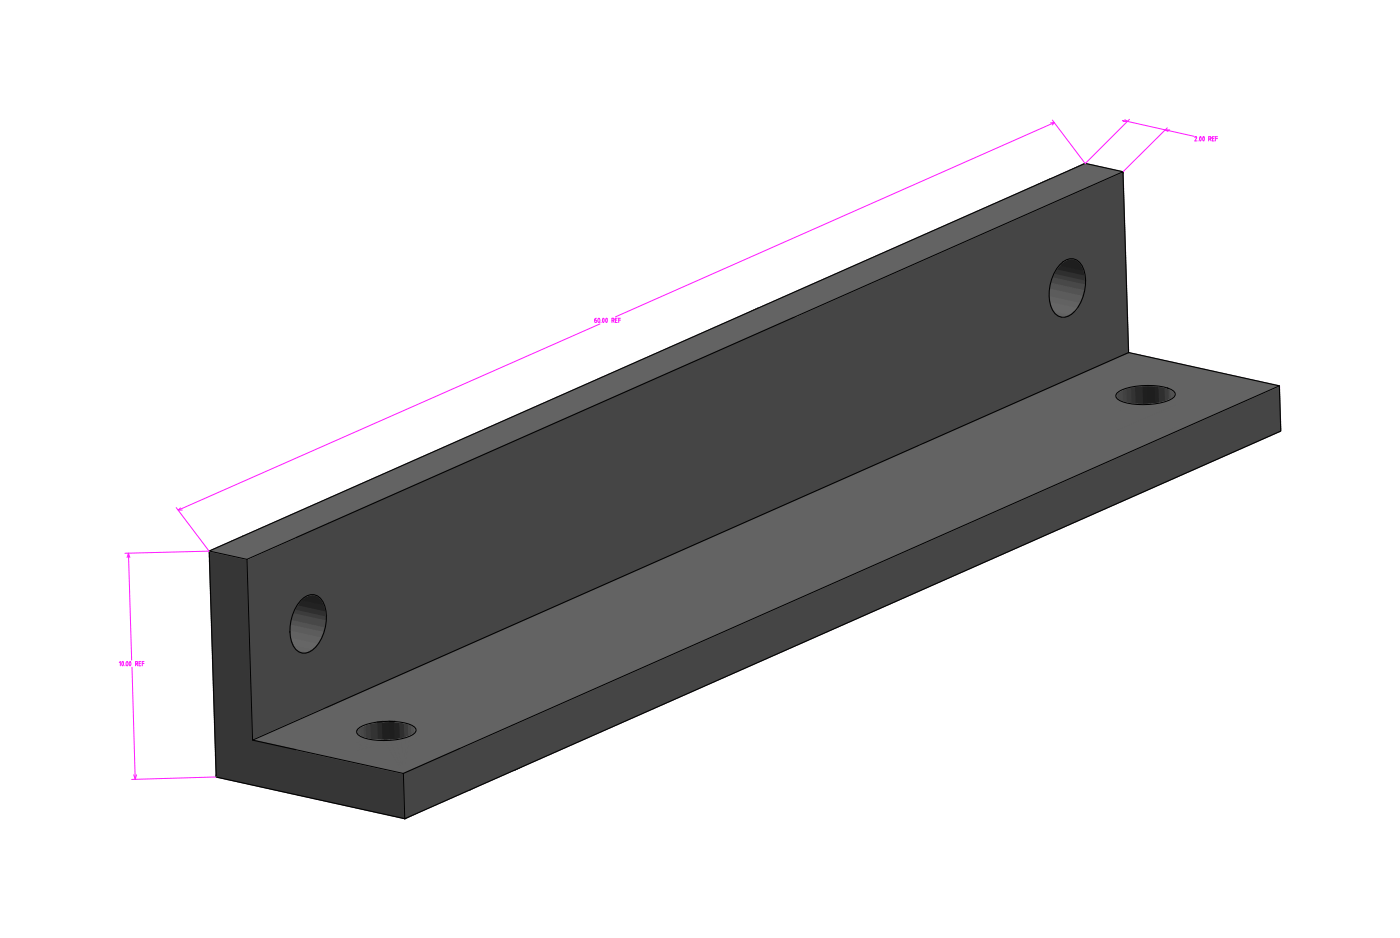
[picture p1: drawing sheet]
<svg xmlns="http://www.w3.org/2000/svg" width="59mm" height="39mm" viewBox="0 0 59 39" stroke-linecap="round" stroke-linejoin="round" font-family="sans-serif">
<g fill="#484848" stroke="#484848" stroke-width=".06">
<path d="M49 16.3h.1l.1 1.9z"/>
<path d="M49 16.3l.2 1.9h-.2z"/>
<path d="M46.9 16.4l.2 1.8-.1 .1z"/>
<path d="M46.9 16.4l.1-.1 .1 1.9z"/>
<path d="M12.1 25.9l1.6 .1-.1 .3z"/>
<path d="M12.1 25.7l1.6 .3-1.6-.1z"/>
<path d="M15.1 30.4h.1v.5z"/>
<path d="M17.1 30.3l.2 .1v1.9z"/>
<path d="M17.1 30.3l.2 2-.1-.1z"/>
<path d="M15.1 30.5l.2 1.8-.2 .1z"/>
<path d="M15.1 30.4l.1 .5 .1 1.4z"/>
<path d="M15.1 30.5l.2 1.8z"/>
<path d="M43.9 11.6l1.6 .3-1.6-.1z"/>
<path d="M43.9 11.8l1.6 .1v.3z"/>
</g>
<g fill="#333" stroke="#333" stroke-width=".06">
<path d="M47.4 16.2h.2l.1 1.9z"/>
<path d="M47.4 16.2l.3 1.9h-.3z"/>
<path d="M15.6 30.3l.2 1.8-.2 .1z"/>
<path d="M15.6 30.3h.2v1.8z"/>
</g>
<g fill="#3c3c3c" stroke="#3c3c3c" stroke-width=".06">
<path d="M48.8 16.2l.2 .1v1.9z"/>
<path d="M48.8 16.2l.2 2-.2-.1z"/>
<path d="M12.1 25.7l1.6 .1v.2z"/>
<path d="M12.1 25.5l1.6 .3-1.6-.1z"/>
<path d="M17 30.3l.2 1.9h-.2z"/>
<path d="M17 30.3h.1l.1 1.9z"/>
<path d="M43.9 11.4l1.6 .3-1.6-.1z"/>
<path d="M43.9 11.6l1.6 .1v.2z"/>
</g>
<g fill="#5b5b5b" stroke="#5b5b5b" stroke-width=".06">
<path d="M49.2 16.4l.1 2z"/>
<path d="M17.4 30.5l.1 1.9z"/>
</g>
<g fill="#4f4f4f" stroke="#4f4f4f" stroke-width=".06">
<path d="M46.8 16.6v1.8z"/>
<path d="M46.8 16.5l.1 1.9z"/>
<path d="M15 30.6v1.9z"/>
<path d="M15 30.5l.1 1.9z"/>
</g>
<g fill="#3b3b3b" stroke="#3b3b3b" stroke-width=".06">
<path d="M47.2 16.3l.2-.1v1.9z"/>
<path d="M47.2 16.3l.2 1.8-.2 .1z"/>
<path d="M15.4 30.3h.2v1.9z"/>
<path d="M15.4 30.3l.2 1.9-.2-.6z"/>
<path d="M15.4 30.3l.2 1.9z"/>
<path d="M15.4 31.6l.2 .6h-.2z"/>
</g>
<g fill="#525252" stroke="#525252" stroke-width=".06">
<path d="M49.1 16.3l.1 .1 .1 1.9z"/>
<path d="M49.1 16.3l.2 2-.1-.1z"/>
<path d="M17.3 30.4l.1 2-.1-.1z"/>
<path d="M17.3 30.4l.1 .1v1.9z"/>
</g>
<g fill="#424242" stroke="#424242" stroke-width=".06">
<path d="M47 16.3h.2v1.9z"/>
<path d="M47 16.3l.2 1.9h-.1z"/>
<path d="M15.2 30.4l.2-.1v1.3z"/>
<path d="M15.2 30.4l.1 .8z"/>
<path d="M15.2 30.4l.2 1.2z"/>
<path d="M15.3 31.2l.1 1z"/>
<path d="M15.2 30.9l.2 1.3z"/>
<path d="M15.2 30.9l.2 1.3-.1 .1z"/>
</g>
<g fill="#626262" stroke="#626262" stroke-width=".06">
<path d="M49.3 16.5v1.9z"/>
<path d="M11.8 26.6l1.7 .1-.1 .2z"/>
<path d="M11.9 26.4l1.6 .3-1.7-.1z"/>
<path d="M17.4 30.5l.1 2z"/>
<path d="M43.6 12.5l1.7 .2-.1 .2z"/>
<path d="M43.7 12.3l1.6 .4-1.7-.2z"/>
</g>
<g fill="#222" stroke="#222" stroke-width=".06">
<path d="M48.4 16.2l.3 1.9-.3-.1z"/>
<path d="M48.4 16.2h.2l.1 1.9z"/>
<path d="M12 25l1.6 .4-1.5-.2z"/>
<path d="M12.1 25.2l1.5 .2 .1 .2z"/>
<path d="M16.5 30.2l.3 .1v1.8z"/>
<path d="M16.5 30.2l.3 1.9h-.2z"/>
<path d="M43.9 11l1.5 .3-1.5-.1z"/>
<path d="M43.9 11.2l1.5 .1 .1 .2z"/>
</g>
<g fill="#2f2f2f" stroke="#2f2f2f" stroke-width=".06">
<path d="M48.6 16.2l.2 1.9h-.1z"/>
<path d="M48.6 16.2h.2v1.9z"/>
<path d="M12.1 25.2l1.6 .4-1.6-.1z"/>
<path d="M12.1 25.5l1.6 .1v.2z"/>
<path d="M16.8 30.3l.2 1.9-.2-.1z"/>
<path d="M16.8 30.3h.2v1.9z"/>
<path d="M43.9 11.2l1.6 .3-1.6-.1z"/>
<path d="M43.9 11.4l1.6 .1v.2z"/>
</g>
<g fill="#4c4c4c" stroke="#4c4c4c" stroke-width=".06">
<path d="M46.8 16.5l.2 1.8-.1 .1z"/>
<path d="M46.8 16.5l.1-.1 .1 1.9z"/>
<path d="M15 30.5l.1 1.9z"/>
<path d="M15 30.5h.1v1.9z"/>
</g>
<g fill="#1f1f1f" stroke="#1f1f1f" stroke-width=".06">
<path d="M47.9 16.2l.3 1.8-.3 .1z"/>
<path d="M47.9 16.2l.2-.1 .1 1.9z"/>
<path d="M16 30.2l.4 1.9h-.3z"/>
<path d="M16 30.2h.3l.1 1.9z"/>
</g>
<g fill="#1e1e1e" stroke="#1e1e1e" stroke-width=".06">
<path d="M48.1 16.1l.3 1.9h-.2z"/>
<path d="M48.1 16.1l.3 .1v1.8z"/>
<path d="M12 24.9l1.5 .3-1.5-.2z"/>
<path d="M12 25l1.5 .2 .1 .2z"/>
<path d="M11.7 24.6l1.6 .4-1.4-.3z"/>
<path d="M11.9 24.7l1.4 .3 .1 .1z"/>
<path d="M11.7 24.6l1.6 .4z"/>
<path d="M11.6 24.6l1.6 .3z"/>
<path d="M11.9 24.7l1.5 .4-1.4-.2z"/>
<path d="M12 24.9l1.4 .2 .1 .1z"/>
<path d="M16.3 30.2l.3 1.9h-.2z"/>
<path d="M16.3 30.2h.2l.1 1.9z"/>
<path d="M43.6 10.5l1.5 .4z"/>
<path d="M43.4 10.5l1.6 .3z"/>
<path d="M43.6 10.5l1.5 .4-1.4-.3z"/>
<path d="M43.7 10.6l1.4 .3 .2 .1z"/>
<path d="M43.8 10.8l1.5 .2 .1 .1z"/>
<path d="M43.7 10.6l1.6 .4-1.5-.2z"/>
<path d="M43.9 11l1.5 .1v.2z"/>
<path d="M43.8 10.8l1.6 .3-1.5-.1z"/>
</g>
<g fill="#292929" stroke="#292929" stroke-width=".06">
<path d="M47.6 16.2l.3 1.9h-.2z"/>
<path d="M47.6 16.2h.3v1.9z"/>
<path d="M15.8 30.3l.2-.1 .1 1.9z"/>
<path d="M15.8 30.3l.3 1.8h-.3z"/>
</g>
<g fill="#636363" stroke="#636363" stroke-width=".06">
<path d="M49 16.8l1.7-.3z"/>
<path d="M47.3 17.1l.4-.2v.1z"/>
<path d="M47.7 16.9l.2 .1h-.2z"/>
<path d="M47.3 14.8l1.7 1.5-.2-.1z"/>
<path d="M47.7 17h.4z"/>
<path d="M47.9 17l.3-.1z"/>
<path d="M47.3 14.8l.8 1.3-.2 .1z"/>
<path d="M47.3 14.8l1.8 1.5z"/>
<path d="M45 17.5l1.8-.8-1.3 .7z"/>
<path d="M45.5 17.4l1.3-.7 .1 .1z"/>
<path d="M48.1 17l.3-.1z"/>
<path d="M45.9 17.4l1.2-.6-.7 .5z"/>
<path d="M46.4 17.3l.7-.5 .2 .1z"/>
<path d="M49.1 16.7l2.2-.3z"/>
<path d="M49.1 16.7l.1-.1 2.1-.2z"/>
<path d="M44.3 17.6l2.5-1z"/>
<path d="M43.9 17.7l3-1.3z"/>
<path d="M45 17.5l1.8-.8z"/>
<path d="M48.1 17l.1-.1z"/>
<path d="M47.3 14.8l1.3 1.4h-.2z"/>
<path d="M49.3 16.5l2.8-.2z"/>
<path d="M49.3 16.5l2.8-.2-2.8 .2z"/>
<path d="M44.7 17.6l2.1-1-1.8 .9z"/>
<path d="M45 17.5l1.8-.9v.1z"/>
<path d="M48.8 16.9l.1-.1z"/>
<path d="M48.8 16.8h.2z"/>
<path d="M47.3 17.1l.4-.2z"/>
<path d="M49.2 16.4l4-.3-.9 .1z"/>
<path d="M47.3 14.8l5.9 1.3-4 .3z"/>
<path d="M43.9 17.7l3.1-1.4z"/>
<path d="M39.8 18.4l7.5-3.6-3.4 2.9z"/>
<path d="M43.9 17.7l3.4-2.9-.3 1.5z"/>
<path d="M44.1 17.7l2.7-1.2z"/>
<path d="M44.3 17.6l2.5-1.1z"/>
<path d="M45.5 17.4l1.4-.6z"/>
<path d="M47.3 14.8l1.1 1.4-.3-.1z"/>
<path d="M47.3 14.8l.6 1.4h-.3z"/>
<path d="M48.7 16.9l.2-.1z"/>
<path d="M46.8 17.2l.7-.3z"/>
<path d="M49.2 16.6l2.6-.3z"/>
<path d="M49.3 16.5l2.5-.2-2.6 .3z"/>
<path d="M48.8 16.8l1.2-.2z"/>
<path d="M47.3 14.8l1.5 1.4h-.2z"/>
<path d="M44.3 17.6l2.5-1-2.2 1z"/>
<path d="M44.6 17.6l2.2-1z"/>
<path d="M46.8 17.2l.7-.3-.2 .2z"/>
<path d="M47.5 16.9h.2l-.4 .2z"/>
<path d="M45.5 17.4l1.4-.6-1 .6z"/>
<path d="M45.9 17.4l1-.6h.2z"/>
<path d="M47.7 17h.2z"/>
<path d="M38.5 18.7l8.8-3.9-7.5 3.6z"/>
<path d="M46.4 17.3l.9-.4z"/>
<path d="M47.3 14.8l.1 1.4-.2 .1z"/>
<path d="M44 17.7l2.9-1.3z"/>
<path d="M44.1 17.7l2.8-1.3z"/>
<path d="M46.4 17.3l.9-.4-.5 .3z"/>
<path d="M46.8 17.2l.5-.3h.2z"/>
<path d="M47.3 14.8l-.1 1.5h-.2z"/>
<path d="M45.9 17.4l1.2-.6z"/>
<path d="M47.3 14.8l1.9 1.6z"/>
<path d="M49.3 16.5l3-.3z"/>
<path d="M49.2 16.4l3.1-.2-3 .3z"/>
<path d="M47.3 14.8l.3 1.4h-.2z"/>
<path d="M50 16.6l3.6-.4z"/>
<path d="M17.8 30.3l29.5-13.2z"/>
<path d="M17.8 30.3l29.5-13.2 .4-.1z"/>
<path d="M18.3 30.3l30.1-13.4z"/>
<path d="M18.3 30.3l30.4-13.4z"/>
<path d="M18 30.3l29.7-13.3z"/>
<path d="M18 30.3l29.7-13.3h.4z"/>
<path d="M16.5 30.2l28.5-12.7 .5-.1z"/>
<path d="M18.2 30.3l29.9-13.3z"/>
<path d="M18.2 30.3l29.9-13.3 .3-.1z"/>
<path d="M17.1 30.2l28.8-12.8z"/>
<path d="M17.1 30.2l28.8-12.8 .5-.1z"/>
<path d="M50.7 16.5l2.9-.3z"/>
<path d="M15.9 30.2l28.4-12.6z"/>
<path d="M15.8 30.2l28.2-12.5z"/>
<path d="M15.8 30.2l28.1-12.5z"/>
<path d="M16.5 30.2l28.5-12.7z"/>
<path d="M16.3 30.2l28.7-12.7-28.5 12.7z"/>
<path d="M18 30.3l30.1-13.3-29.9 13.3z"/>
<path d="M51.8 16.3l1.8-.1z"/>
<path d="M16.3 30.2l28.4-12.6 .3-.1z"/>
<path d="M18.4 30.3l30.4-13.4z"/>
<path d="M18.4 30.3l30.4-13.5z"/>
<path d="M17.6 30.3l29.7-13.2-29.5 13.2z"/>
<path d="M52.3 16.2l.9-.1 .4 .1z"/>
<path d="M15.7 30.2l28.2-12.5z"/>
<path d="M15.7 30.2l24.1-11.8z"/>
<path d="M15.7 30.2l24.1-11.8 4.1-.7z"/>
<path d="M15.9 30.2l28.2-12.5z"/>
<path d="M16.8 30.2l28.7-12.8z"/>
<path d="M16.5 30.2l29-12.8-28.7 12.8z"/>
<path d="M18.4 30.3l30.3-13.4z"/>
<path d="M17.6 30.3l29.2-13.1z"/>
<path d="M17.3 30.3l29.5-13.1-29.2 13.1z"/>
<path d="M51.3 16.4l2.3-.2z"/>
<path d="M18.6 30.3l30.2-13.5 1.2-.2z"/>
<path d="M18.6 30.3l31.4-13.7 3.6-.4z"/>
<path d="M16.1 30.2l28.2-12.6z"/>
<path d="M16.1 30.2l28.2-12.6h.3z"/>
<path d="M17.6 30.3l29.2-13.1 .5-.1z"/>
<path d="M18.6 30.3l35-14.1-32.1 14.2z"/>
<path d="M16.8 30.2l28.7-12.8h.4z"/>
<path d="M17.8 30.3l29.9-13.3-29.7 13.3z"/>
<path d="M13.6 29.7l24.9-11-22.8 11.5z"/>
<path d="M15.7 30.2l22.8-11.5 1.3-.3z"/>
<path d="M18.2 30.3l30.2-13.4z"/>
<path d="M17.3 30.3l29.1-13z"/>
<path d="M17.1 30.2l29.3-12.9-29.1 13z"/>
<path d="M15.8 30.2l28.3-12.5z"/>
<path d="M17.3 30.3l29.1-13 .4-.1z"/>
<path d="M16.8 30.2l29.1-12.8-28.8 12.8z"/>
<path d="M16.3 30.2l28.4-12.6z"/>
<path d="M16.1 30.2l28.5-12.6-28.3 12.6z"/>
<path d="M52.1 16.3l1.5-.1z"/>
<path d="M13.8 21.9l18.6-8.9 1 .3z"/>
<path d="M13.6 21.9l18.2-9 .6 .1z"/>
<path d="M12.2 21.6l19.6-8.7-18.2 9z"/>
<path d="M13.6 21.9l18.8-8.9-18.6 8.9z"/>
<path d="M12.4 22.5l1.2-.6h.2z"/>
<path d="M12.2 21.6l1.4 .3-1.3 .6z"/>
<path d="M10.2 22.5l2-.9 .1 .9z"/>
<path d="M12.3 22.5l1.3-.6z"/>
<path d="M15.8 30.2h.1z"/>
<path d="M15.7 30.2h.1z"/>
<path d="M15.6 30.2h.1z"/>
<path d="M12.9 30l.7-.3 .2 .4z"/>
<path d="M13.6 29.7l2.1 .5-1.9-.1z"/>
<path d="M13.8 30.1l1.9 .1z"/>
<path d="M12.6 30.1l.3-.1 .9 .1z"/>
<path d="M16 30.2h.2z"/>
<path d="M15.9 30.2h.2z"/>
<path d="M15.8 30.3l.2-.1z"/>
<path d="M15.6 30.3l.2-.1z"/>
<path d="M15.5 30.3l.2-.1z"/>
<path d="M15.4 30.3l.2-.1z"/>
<path d="M15.8 30.3l.1-.1z"/>
<path d="M13.8 30.1l1.6 .2-.7 .1z"/>
<path d="M13.8 30.1l1.8 .1-.2 .1z"/>
<path d="M15.6 30.3h.2z"/>
<path d="M11.3 23l1.1-.5z"/>
<path d="M10.2 22.5h2.1l-1 .5z"/>
<path d="M9.7 22.7l.5-.2 1.1 .5z"/>
<path d="M11.3 23l1-.5z"/>
<path d="M16 30.2h.3z"/>
<path d="M17.4 30.5l.4-.2z"/>
<path d="M17.4 30.7l.9-.4z"/>
<path d="M17.4 30.5l.6-.2z"/>
<path d="M15 30.4h.2z"/>
<path d="M17.4 30.6l.8-.3z"/>
<path d="M17 30.3l.1-.1z"/>
<path d="M17.1 30.9l.1-.1z"/>
<path d="M15.5 30.3h.1z"/>
<path d="M15.4 30.3h.2z"/>
<path d="M17.4 30.6l.6-.3h.2z"/>
<path d="M17.4 30.5l.6-.2-.6 .3z"/>
<path d="M17.2 30.8l1.2-.5z"/>
<path d="M17.6 30.3h.2l-.4 .2z"/>
<path d="M17.3 30.4l.3-.1-.2 .2z"/>
<path d="M15.4 30.3h.1z"/>
<path d="M15.2 30.4l.3-.1z"/>
<path d="M16.5 30.2h.3z"/>
<path d="M17.3 30.8l1.1-.5z"/>
<path d="M17.3 30.3h.3l-.3 .1z"/>
<path d="M17.1 30.3h.2v.1z"/>
<path d="M17.2 30.8l1.4-.5z"/>
<path d="M17.3 30.4l.3-.1z"/>
<path d="M18.6 30.3l2.9 .1-2.2 1z"/>
<path d="M17.2 30.9l1.4-.6 .7 1.1z"/>
<path d="M17.4 30.5l.4-.2h.2z"/>
<path d="M17.4 30.5l.4-.2-.4 .2z"/>
<path d="M17.3 30.8l1-.5z"/>
<path d="M14.7 30.4l.7-.1-.4 .1z"/>
<path d="M15 30.4l.4-.1z"/>
<path d="M17.4 30.6l.8-.3-.8 .4z"/>
<path d="M17.1 30.2l.2 .1h-.2z"/>
<path d="M17 30.3l.1-.1v.1z"/>
<path d="M17.1 30.3h.2z"/>
<path d="M16.8 30.2h.3z"/>
<path d="M16.8 30.3h.2z"/>
<path d="M14.8 30.7h.1z"/>
<path d="M14.4 30.6l.6-.2z"/>
<path d="M14.3 30.5l.7-.1z"/>
<path d="M14.4 30.6l.6-.1z"/>
<path d="M14.5 30.6l.5-.1z"/>
<path d="M14.5 30.6l.5-.1-.4 .2z"/>
<path d="M14.6 30.7l.4-.2v.1z"/>
<path d="M14.6 30.7l.4-.1-.2 .1z"/>
<path d="M14.8 30.7l.2-.1z"/>
<path d="M13.3 30.1h.5l.5 .4z"/>
<path d="M13.8 30.1l1.2 .3-.7 .1z"/>
<path d="M16.1 31h.3z"/>
<path d="M15 30.5l.1-.1z"/>
<path d="M17 30.9h.1z"/>
<path d="M15.9 31h.2z"/>
<path d="M15.3 30.9l.1 .1z"/>
<path d="M15.8 31h.3z"/>
<path d="M15 30.8l.1 .1z"/>
<path d="M15 30.7v.1z"/>
<path d="M15.8 31h.1z"/>
<path d="M15.6 31h.2z"/>
<path d="M15.8 31l.2 .1z"/>
<path d="M15 30.6l-.1 .1z"/>
<path d="M14.9 30.7l.1 .1z"/>
<path d="M15.5 31h.3z"/>
<path d="M15.5 31h.1z"/>
<path d="M15.7 31.1h.3z"/>
<path d="M15.5 31h.3l-.1 .1z"/>
<path d="M15.4 31h.1z"/>
<path d="M15.4 31h.2z"/>
<path d="M10.6 31l4.2-.3 .2 .1z"/>
<path d="M10.6 31l4.5-.1h.2z"/>
<path d="M10.6 31l3.8-.4z"/>
<path d="M10.6 31l3.9-.4z"/>
<path d="M10.6 31h4.9z"/>
<path d="M12.4 31.4l3.1-.4 .2 .1z"/>
<path d="M10.6 31h4.9l-3.1 .4z"/>
<path d="M10.6 31l3.9-.4 .1 .1z"/>
<path d="M10.6 31h4.8z"/>
<path d="M10.6 31l4.4-.2 .1 .1z"/>
<path d="M10.6 31l4-.3h.2z"/>
<path d="M12.6 30.1h.7l1 .4z"/>
<path d="M10.6 31l2-.9 1.7 .4z"/>
<path d="M12.4 31.4l3.7-.3-2.9 .5z"/>
<path d="M12.4 31.4l3.7-.3z"/>
<path d="M16.4 31h.2z"/>
<path d="M10.4 23.4l.9-.4z"/>
<path d="M9.7 22.7l1.6 .3-.9 .4z"/>
<path d="M8.8 23.1l.9-.4 .7 .7z"/>
<path d="M16.1 31.1h.3z"/>
<path d="M16.6 31h.2z"/>
<path d="M13.2 31.6l3-.5-2.3 .6z"/>
<path d="M13.2 31.6l3-.5z"/>
<path d="M16.2 31.1h.2l.5 1.3z"/>
<path d="M16.6 31h.2l.1 1.4z"/>
<path d="M17 30.9h.2z"/>
<path d="M17 30.9h.2l-.3 1.5z"/>
<path d="M13.9 31.7l2.3-.6 .7 1.3z"/>
<path d="M16.8 31l.2-.1-.1 1.5z"/>
<path d="M16.4 31.1l.2-.1 .3 1.4z"/>
<path d="M17.2 30.9l2.1 .5-2.4 1z"/>
<path d="M45.5 6.8l1.6 .4-1.5 .6z"/>
<path d="M44 7.5l1.5-.7z"/>
<path d="M44.1 7.5l1.4-.7 .1 1z"/>
<path d="M33.4 13.3l10.7-5.8 1.5 .3z"/>
<path d="M32.4 13l11.7-5.5z"/>
<path d="M31.8 12.9l12.2-5.4-11.6 5.5z"/>
<path d="M32.4 13l11.7-5.5-10.7 5.8z"/>
</g>
<g fill="#454545" stroke="#454545" stroke-width=".06">
<path d="M38.4 16.1l6.3-2.8-6.2 4.7z"/>
<path d="M38.3 13.7l1-.4z"/>
<path d="M38.4 16.1l6.2-2.8z"/>
<path d="M38.4 15.4l4.6-2.1-4.6 2.2z"/>
<path d="M38.4 15.5l4.6-2.2h.5z"/>
<path d="M45.4 13.3h.3l1.6 1.5z"/>
<path d="M38.4 14.5l2.6-1.2z"/>
<path d="M45.9 13.3h.2l1.2 1.5z"/>
<path d="M38.4 15.4l4.6-2.1z"/>
<path d="M38.4 15.3l4.6-2z"/>
<path d="M38.4 16l6.1-2.7z"/>
<path d="M38.4 15.8l5.5-2.5-5.5 2.6z"/>
<path d="M38.4 15.9l5.5-2.6h.3z"/>
<path d="M38.3 14.1l1.8-.8z"/>
<path d="M38.3 14.3l2.3-1z"/>
<path d="M38.3 14.2l2.2-.9z"/>
<path d="M38.4 16.1l6.3-2.8z"/>
<path d="M38.3 13.3h1l-1 .4z"/>
<path d="M38.4 14.9l3.6-1.6z"/>
<path d="M38.4 14.7l3.1-1.4-3.1 1.6z"/>
<path d="M38.4 14.9l3.1-1.6h.5z"/>
<path d="M38.4 15.9l5.8-2.6z"/>
<path d="M38.3 14.3l2.3-1-2.2 1.2z"/>
<path d="M38.4 14.5l2.2-1.2h.4z"/>
<path d="M38.3 13.8l1.2-.5z"/>
<path d="M45.7 13.3h.2l1.4 1.5z"/>
<path d="M38.3 14.1l1.8-.8-1.8 .9z"/>
<path d="M38.3 14.2l1.8-.9h.4z"/>
<path d="M38.3 13.9l1.5-.6z"/>
<path d="M38.3 13.9l1.4-.6z"/>
<path d="M38.4 14.9l3.6-1.6-3.6 1.8z"/>
<path d="M38.4 15.1l3.6-1.8h.5z"/>
<path d="M38.4 15.8l5.5-2.5z"/>
<path d="M38.4 15.7l5.5-2.4z"/>
<path d="M38.3 13.7l1.1-.4z"/>
<path d="M45.1 13.3h.3l1.9 1.5z"/>
<path d="M38.3 13.8l1.2-.5-1.2 .6z"/>
<path d="M38.3 13.9l1.2-.6h.2z"/>
<path d="M38.4 15.1l4.1-1.8-4.1 2z"/>
<path d="M38.4 15.3l4.1-2h.5z"/>
<path d="M38.3 13.9l1.5-.6-1.5 .8z"/>
<path d="M38.3 14.1l1.5-.8h.3z"/>
<path d="M38.4 14.7l3.1-1.4z"/>
<path d="M38.4 15.6l5.1-2.3z"/>
<path d="M38.4 15.5l5.1-2.2z"/>
<path d="M38.4 14.5l2.6-1.2-2.6 1.4z"/>
<path d="M38.4 14.7l2.6-1.4h.5z"/>
<path d="M38.5 18l8.8-3.2-8.8 3.9z"/>
<path d="M38.4 15.1l4.1-1.8z"/>
<path d="M46.1 13.3h1.2v1.5z"/>
<path d="M38.4 15.9l5.8-2.6-5.8 2.7z"/>
<path d="M38.4 16l5.8-2.7h.3z"/>
<path d="M44.9 13.3h.2l2.2 1.5z"/>
<path d="M38.4 15.6l5.1-2.3-5.1 2.4z"/>
<path d="M38.4 15.7l5.1-2.4h.4z"/>
<path d="M44.7 13.3h.2l2.4 1.5z"/>
<path d="M38.5 18l6.2-4.7 2.6 1.5z"/>
<path d="M21.5 30.4l32.1-14.2-32.1 15.8z"/>
<path d="M21.5 32l32.1-15.8-32.1 16.1z"/>
<path d="M21.5 32.3l32.1-16.1 .1 1.9z"/>
<path d="M13.7 27l24.7-10.9z"/>
<path d="M13.7 24.6l24.6-10.9z"/>
<path d="M13.7 24.5l19.7-11.2h2z"/>
<path d="M13.8 21.9l19.6-8.6-19.7 11.2z"/>
<path d="M13.7 26.5l24.7-11.1z"/>
<path d="M13.7 26.5l24.7-11.1v.1z"/>
<path d="M13.7 25.6l24.7-11.1z"/>
<path d="M13.7 25.4l24.7-10.9-24.7 11.1z"/>
<path d="M13.7 26.5l24.7-11.2z"/>
<path d="M13.7 26.2l24.7-10.9-24.7 11.2z"/>
<path d="M13.7 27l24.7-11z"/>
<path d="M13.7 26.8l24.7-11z"/>
<path d="M13.7 26.8l24.7-11v.1z"/>
<path d="M13.7 25.1l24.6-11z"/>
<path d="M13.7 24.9l24.6-10.8-24.6 11z"/>
<path d="M13.7 25.4l24.6-11.2z"/>
<path d="M13.7 25.1l24.6-10.9-24.6 11.2z"/>
<path d="M13.7 24.5l21.7-11.2-21.7 11.3z"/>
<path d="M13.7 24.6l21.7-11.3h2.9z"/>
<path d="M13.7 24.6l24.6-11.3v.4z"/>
<path d="M13.7 26l24.7-11.1z"/>
<path d="M13.7 25.8l24.7-10.9-24.7 11.1z"/>
<path d="M13.7 25.8l24.7-11.1v.2z"/>
<path d="M13.7 26.9l24.7-11z"/>
<path d="M13.7 26.8l24.7-10.9-24.7 11z"/>
<path d="M13.7 25.4l24.6-11.1z"/>
<path d="M13.7 25.4l24.6-11.1 .1 .2z"/>
<path d="M13.7 24.8l24.6-11z"/>
<path d="M13.7 24.7l24.6-10.9-24.6 11z"/>
<path d="M13.7 25.1l24.6-11v.1z"/>
<path d="M13.7 24.9l24.6-11z"/>
<path d="M13.7 24.8l24.6-10.9-24.6 11z"/>
<path d="M13.7 26l24.7-11.1v.2z"/>
<path d="M13.7 26.8l24.7-11.1z"/>
<path d="M13.7 26.7l24.7-11-24.7 11.1z"/>
<path d="M13.7 24.7l24.6-11z"/>
<path d="M13.7 24.6l24.6-10.9-24.6 11z"/>
<path d="M13.7 26.9l24.7-10.9-24.7 11z"/>
<path d="M13.7 24.8l24.6-11v.1z"/>
<path d="M13.7 26.2l24.7-11.1z"/>
<path d="M13.7 26.2l24.7-11.1v.2z"/>
<path d="M13.7 24.9l24.6-11v.2z"/>
<path d="M13.7 25.8l24.7-11.1z"/>
<path d="M13.7 25.6l24.7-10.9-24.7 11.1z"/>
<path d="M13.7 26.7l24.7-11.2z"/>
<path d="M13.7 26.5l24.7-11-24.7 11.2z"/>
<path d="M13.7 25.6l24.7-11.1v.2z"/>
<path d="M13.6 27.1l24.9-9.1-24.9 11.7z"/>
<path d="M13.6 29.7l24.9-11.7v.7z"/>
<path d="M13.7 26l24.7-10.9-24.7 11.1z"/>
<path d="M13.7 26.9l24.7-11v.1z"/>
<path d="M13.7 26.7l24.7-11.1z"/>
<path d="M13.7 26.7l24.7-11.1v.1z"/>
<path d="M13.6 27.1l24.8-11 .1 1.9z"/>
<path d="M13 27.3l.7-.3z"/>
<path d="M13 24.9l.7-.3z"/>
<path d="M12.9 25l.8-.4z"/>
<path d="M13.8 21.9l-.1 2.6-.8 .5z"/>
<path d="M13.8 21.9l-.9 3.1-.4-.3z"/>
<path d="M12.4 22.5l1.4-.6-1.3 2.8z"/>
<path d="M12.5 25.1l.1 .1-.1 .1z"/>
<path d="M13.6 26.5h.1z"/>
<path d="M13.7 25.4v.2z"/>
<path d="M13.6 25.4h.1v.2z"/>
<path d="M13.7 26.2v.3h-.1z"/>
<path d="M13.6 26.3v.2z"/>
<path d="M13.1 27.2l.6-.2z"/>
<path d="M13.4 26.9l.3-.1z"/>
<path d="M13.7 24.9v.2l-.2 .1z"/>
<path d="M13.4 25.1l.3-.2-.2 .3z"/>
<path d="M13.7 25.1v.3h-.1z"/>
<path d="M13.5 25.2l.2-.1-.1 .3z"/>
<path d="M12.9 25l.8-.5z"/>
<path d="M13.2 27.1l.5-.3v.1z"/>
<path d="M13.4 26.9l.3-.1-.5 .3z"/>
<path d="M13.6 25.4h.1z"/>
<path d="M13.3 25l.4-.3v.1z"/>
<path d="M13.2 24.9l.5-.2-.4 .3z"/>
<path d="M12.5 24.8l.2 .2-.2 .1z"/>
<path d="M12.5 25.1l.2-.1-.1 .2z"/>
<path d="M12.5 27.3l.2 .1-.2 .2z"/>
<path d="M13.5 25.2l.2-.1z"/>
<path d="M13.7 24.8v.1l-.3 .2z"/>
<path d="M13.3 25l.4-.2-.3 .3z"/>
<path d="M12.5 24.7l.4 .3-.4-.2z"/>
<path d="M12.5 24.8l.4 .2h-.2z"/>
<path d="M13.4 26.9l.3-.2v.1z"/>
<path d="M13.5 26.7h.2l-.3 .2z"/>
<path d="M13.2 24.9l.5-.3z"/>
<path d="M13.1 27.2l.6-.3z"/>
<path d="M13.3 25l.4-.2z"/>
<path d="M13.4 25.1l.3-.2z"/>
<path d="M13.7 25.6v.2z"/>
<path d="M13.7 26.5v.2h-.2z"/>
<path d="M13.6 26.5h.1l-.2 .2z"/>
<path d="M12.7 27.4l-.1 .4-.1-.2z"/>
<path d="M12.7 27.4h.1l-.2 .4z"/>
<path d="M12.6 27.9l.3 2.1-.3-1.6z"/>
<path d="M13 27.3l-.1 2.7-.3-2.1z"/>
<path d="M13 27.3l.6-.2-.7 2.9z"/>
<path d="M13.6 27.1v2.6l-.7 .3z"/>
<path d="M12.8 27.4l-.2 .5v-.1z"/>
<path d="M12.8 27.4l.2-.1-.4 .6z"/>
<path d="M13.7 26l-.1 .3z"/>
<path d="M13.2 24.9l.5-.2z"/>
<path d="M13.2 27.1l.5-.2z"/>
<path d="M13.5 26.7h.2z"/>
<path d="M12.6 28.4l.3 1.6-.3 .1z"/>
<path d="M12.6 27.8l-.1 .2z"/>
<path d="M12.4 22.5l.1 2.2-.9-.5z"/>
<path d="M11.3 23l1.1-.5-.8 1.7z"/>
<path d="M11.8 24.9l.6 .6-.6-.2z"/>
<path d="M11.8 25.3l.6 .2-.1 .3z"/>
<path d="M12.1 26.4l.1 .3z"/>
<path d="M12.5 25.1v.2z"/>
<path d="M11.7 24.6l.8 .5v.2z"/>
<path d="M11.6 24.4l.9 .7-.8-.5z"/>
<path d="M12.2 26.9l.1 .2z"/>
<path d="M11.7 24.6l.8 .7-.7-.4z"/>
<path d="M11.8 24.9l.7 .4-.1 .2z"/>
<path d="M12.2 27l.1 .1z"/>
<path d="M12 26l.2 .3-.1 .1z"/>
<path d="M12.2 26.3v.2z"/>
<path d="M11.6 24.3l.9 .5-.9-.4z"/>
<path d="M11.6 24.4l.9 .4v.3z"/>
<path d="M12.4 27.2v.4l-.1-.2z"/>
<path d="M12.4 27.2l.1 .1-.1 .3z"/>
<path d="M12.5 27.3v.3l-.1 .2z"/>
<path d="M12.5 27.3l-.1 .5v-.2z"/>
<path d="M12.5 27.3l-.1 .3z"/>
<path d="M12.3 27.1v.3z"/>
<path d="M12.3 27.1l.1 .1-.1 .2z"/>
<path d="M11.6 24.2l.9 .5-.9-.4z"/>
<path d="M11.6 24.3l.9 .4v.1z"/>
<path d="M11.8 25.3l.5 .5-.4-.2z"/>
<path d="M11.9 25.6l.4 .2-.1 .2z"/>
<path d="M11.9 25.6l.3 .4h-.2z"/>
<path d="M12 26h.2v.3z"/>
<path d="M12.5 27.6v.3l-.1-.1z"/>
<path d="M12.5 27.6v.3z"/>
<path d="M12.6 27.9v.5l-.1-.4z"/>
<path d="M19.3 31.4l2.2-1-1.8 2.6z"/>
<path d="M19.7 33l1.8-1-1.8 1.1z"/>
<path d="M19.7 33.1l1.8-1.1v.3z"/>
<path d="M21.5 30.4v1.6l-1.8 1z"/>
<path d="M12.5 27.9v.1l-1.9 3z"/>
<path d="M10.4 23.4l.9-.4 .3 1.2z"/>
<path d="M10.4 23.4l1.4 1.5v.4z"/>
<path d="M10.4 23.4l1.8 3.5z"/>
<path d="M10.4 23.4l1.7 3 .1 .3z"/>
<path d="M10.4 23.4l1.2 1 .1 .2z"/>
<path d="M10.4 23.4l1.8 3.6z"/>
<path d="M10.4 23.4l1.3 1.2 .1 .3z"/>
<path d="M12.2 27l.1 .1-1.7 3.9z"/>
<path d="M10.4 23.4l1.8 3.6-1.6 4z"/>
<path d="M10.4 23.4l1.6 2.6 .1 .4z"/>
<path d="M10.4 23.4l1.2 .9v.1z"/>
<path d="M12.3 27.4l.1 .2-1.8 3.4z"/>
<path d="M12.4 27.6v.2l-1.8 3.2z"/>
<path d="M12.3 27.1v.3l-1.7 3.6z"/>
<path d="M10.4 23.4l1.2 .8v.1z"/>
<path d="M10.4 23.4l1.4 1.9 .1 .3z"/>
<path d="M10.4 23.4l1.5 2.2 .1 .4z"/>
<path d="M12.4 27.8l.1 .1-1.9 3.1z"/>
<path d="M12.5 28l.1 2.1z"/>
<path d="M12.5 28l.1 2.1-2 .9z"/>
<path d="M16.9 32.4l2.4-1-2.3 2.9z"/>
<path d="M17 34.3l2.7-1.3v.1z"/>
<path d="M19.3 31.4l.4 1.6-2.7 1.3z"/>
<path d="M44.9 13.2l.2 .1h-.2z"/>
<path d="M45.1 13l.6 .3h-.3z"/>
<path d="M45.2 12.9l.5 .4-.6-.3z"/>
<path d="M45.3 12.7l.8 .6h-.2z"/>
<path d="M45.5 12.5l.6 .8-.8-.6z"/>
<path d="M45.2 12.9l.7 .4h-.2z"/>
<path d="M45.3 12.7l.6 .6-.7-.4z"/>
<path d="M44.9 13.2l.5 .1h-.3z"/>
<path d="M45.1 13l.3 .3-.5-.1z"/>
<path d="M45.5 12.5l1.8 .8h-1.2z"/>
<path d="M47.2 10.3l.1 3-1.8-.8z"/>
<path d="M47.1 7.2l.1 3.1-1.7 1.8z"/>
<path d="M45.6 7.8l1.5-.6-1.5 .8z"/>
<path d="M47.1 7.2l-1.6 4.5v-.3z"/>
<path d="M47.1 7.2l-1.6 4.7v-.2z"/>
<path d="M47.1 7.2l-1.5 2.9v-.3z"/>
<path d="M45.6 8l1.5-.8-1.5 2.3z"/>
<path d="M47.1 7.2l-1.6 3.2 .1-.3z"/>
<path d="M47.1 7.2l-1.5 2.6v-.1z"/>
<path d="M47.1 7.2l-1.6 4.2v-.3z"/>
<path d="M47.1 7.2l-1.6 3.9v-.4z"/>
<path d="M47.1 7.2l-1.5 2.5v-.2z"/>
<path d="M47.1 7.2l-1.6 4.9z"/>
<path d="M47.1 7.2l-1.6 3.5v-.3z"/>
<path d="M47.2 10.3l-1.7 2.2v-.4z"/>
<path d="M44.7 13.3h.2z"/>
<path d="M44.3 11l.4-.1z"/>
<path d="M45.6 7.9v.1z"/>
<path d="M45.5 11.4v.3z"/>
<path d="M43.5 13l-.1 .3z"/>
<path d="M43.5 13l.5-.2-.5 .5z"/>
<path d="M43.5 13.3l.5-.5 .1 .2z"/>
<path d="M45.3 12.7l.2-.2z"/>
<path d="M45.4 12.4l.1 .1-.2 .2z"/>
<path d="M45.6 9.8v.3l-.5 .8z"/>
<path d="M45.6 9.8l-.5 1.1-.1-.1z"/>
<path d="M43.5 13l.5-.2z"/>
<path d="M43.9 13.3l.3-.2v.2z"/>
<path d="M44.2 13.1l.2 .1-.2 .1z"/>
<path d="M44.6 13.3l.2-.1z"/>
<path d="M45.6 8l-1.3 3z"/>
<path d="M45.6 8v1.5l-1.3 1.5z"/>
<path d="M45.6 9.5l-.9 1.4-.4 .1z"/>
<path d="M43.8 12.5l.2-.1z"/>
<path d="M43.9 12.2h.1l-.2 .3z"/>
<path d="M44 12.2v.2l-.2 .1z"/>
<path d="M44.2 13.3l.2-.1z"/>
<path d="M45.6 10.1l-.1 .3-.2 .6z"/>
<path d="M45.6 10.1l-.3 .9-.2-.1z"/>
<path d="M45.6 9.7v.1l-.6 1z"/>
<path d="M45.6 9.7l-.6 1.1h-.2z"/>
<path d="M45.5 11.1v.4z"/>
<path d="M45.5 11.1v.4l-.1-.2z"/>
<path d="M44.1 11.7l-.1 .3z"/>
<path d="M45.5 10.7l-.1 .6z"/>
<path d="M45.5 10.7l-.1 .6v-.2z"/>
<path d="M44.3 11.1h.1z"/>
<path d="M45.6 9.5l-.8 1.3z"/>
<path d="M45.6 9.5l-.8 1.3-.1 .1z"/>
<path d="M45.3 12.7l-.1 .2z"/>
<path d="M45.5 11.9v.3z"/>
<path d="M43.8 12.5l.2-.1-.3 .4z"/>
<path d="M44 12.4v.2l-.3 .2z"/>
<path d="M43.9 13.3l.3-.2z"/>
<path d="M44.3 11.1l.3-.1z"/>
<path d="M44.9 13.2l.2-.2z"/>
<path d="M44.3 11.1h.1l-.1 .2z"/>
<path d="M44.4 11.1l-.1 .2z"/>
<path d="M43.7 12.8l.3-.2-.5 .4z"/>
<path d="M43.5 13l.5-.4v.2z"/>
<path d="M45.5 10.4v.3l-.1 .4z"/>
<path d="M45.5 10.4l-.1 .7-.1-.1z"/>
<path d="M44.3 11.1l.4-.2z"/>
<path d="M44.3 11.3l-.1 .2z"/>
<path d="M43.9 12.2h.1z"/>
<path d="M43.5 13.3l.6-.3z"/>
<path d="M44 12l-.1 .2z"/>
<path d="M44 11.9v.3h-.1z"/>
<path d="M43.7 12.8l.3-.2z"/>
<path d="M45.5 12.1l-.1 .3z"/>
<path d="M45.5 12.1v.4z"/>
<path d="M45.5 12.1v.4l-.1-.1z"/>
<path d="M44.3 11.1l.3-.1-.3 .1z"/>
<path d="M44.2 13.3h.3z"/>
<path d="M44.9 13.2v.1z"/>
<path d="M44.8 13.2h.1v.1z"/>
<path d="M44.8 13.2h.1z"/>
<path d="M43.5 13.3l.6-.3-.2 .3z"/>
<path d="M44.1 13l.1 .1-.3 .2z"/>
<path d="M39.5 13.3l4.8-2.2z"/>
<path d="M39.3 13.3l5-2.3z"/>
<path d="M45.6 7.8v.2z"/>
<path d="M35.4 13.3l10.2-5.5v.2z"/>
<path d="M33.4 13.3l12.2-5.5-10.2 5.5z"/>
<path d="M43 13.3l.5-.3-.1 .3z"/>
<path d="M41 13.3l3-1.3z"/>
<path d="M43 13.3l.5-.3z"/>
<path d="M40.1 13.3l4.1-1.8z"/>
<path d="M40.5 13.3l3.6-1.6z"/>
<path d="M35.4 13.3l10.2-5.3-6.3 5.3z"/>
<path d="M39.3 13.3l6.3-5.3-1.3 3z"/>
<path d="M42 13.3l1.8-.8z"/>
<path d="M41.5 13.3l2.4-1.1-1.9 1.1z"/>
<path d="M42 13.3l1.9-1.1-.1 .3z"/>
<path d="M40.6 13.3l3.5-1.6-3.1 1.6z"/>
<path d="M41 13.3l3.1-1.6-.1 .3z"/>
<path d="M40.1 13.3l4.1-1.8-3.7 1.8z"/>
<path d="M40.5 13.3l3.7-1.8-.1 .2z"/>
<path d="M39.8 13.3l4.5-2z"/>
<path d="M39.7 13.3l4.6-2z"/>
<path d="M42 13.3l1.8-.8-1.3 .8z"/>
<path d="M42.5 13.3l1.3-.8-.1 .3z"/>
<path d="M39.4 13.3l4.9-2.2z"/>
<path d="M39.3 13.3l5-2.2z"/>
<path d="M39.5 13.3l4.8-2.2-4.6 2.2z"/>
<path d="M39.7 13.3l4.6-2.2v.2z"/>
<path d="M42.5 13.3l1.2-.5-.7 .5z"/>
<path d="M43 13.3l.7-.5-.2 .2z"/>
<path d="M39.8 13.3l4.5-2-4.2 2z"/>
<path d="M40.1 13.3l4.2-2-.1 .2z"/>
<path d="M41.5 13.3l2.4-1.1z"/>
<path d="M41 13.3l3-1.3-2.5 1.3z"/>
<path d="M41.5 13.3l2.5-1.3-.1 .2z"/>
<path d="M42.5 13.3l1.2-.5z"/>
</g>
<g fill="#535353" stroke="#535353" stroke-width=".06">
<path d="M12 26.2l1.6 .1v.2z"/>
<path d="M12.1 25.9l1.5 .4-1.6-.1z"/>
<path d="M43.9 11.8l1.6 .4-1.7-.1z"/>
<path d="M43.8 12.1l1.7 .1-.1 .2z"/>
</g>
<g fill="#676767" stroke="#676767" stroke-width=".06">
<path d="M11.5 26.9l1.7 .2-.1 .1z"/>
<path d="M11.5 26.9l.2-.1 1.5 .3z"/>
<path d="M43.3 12.8l.2-.1 1.6 .3z"/>
<path d="M43.3 12.8l1.8 .2-.2 .2z"/>
</g>
<g fill="#5c5c5c" stroke="#5c5c5c" stroke-width=".06">
<path d="M12 26.2l1.6 .3-1.7-.1z"/>
<path d="M11.9 26.4l1.7 .1-.1 .2z"/>
<path d="M43.8 12.1l1.6 .3-1.7-.1z"/>
<path d="M43.7 12.3l1.7 .1-.1 .3z"/>
</g>
<g fill="#666" stroke="#666" stroke-width=".06">
<path d="M11.7 26.8l1.7 .1-.2 .2z"/>
<path d="M11.8 26.6l1.6 .3-1.7-.1z"/>
<path d="M43.5 12.7l1.7 .2-.1 .1z"/>
<path d="M43.6 12.5l1.6 .4-1.7-.2z"/>
</g>
<g fill="#616161" stroke="#616161" stroke-width=".06">
<path d="M11.2 27l1.8 .3-.2 .1z"/>
<path d="M11.2 27h.2l1.6 .3z"/>
<path d="M43.1 12.9l1.7 .3-.2 .1z"/>
<path d="M43.1 12.9h.1l1.6 .3z"/>
</g>
<g fill="#646464" stroke="#646464" stroke-width=".06">
<path d="M11.4 27l.1-.1 1.6 .3z"/>
<path d="M11.4 27l1.7 .2-.1 .1z"/>
<path d="M43.2 12.9l.1-.1 1.6 .4z"/>
<path d="M43.2 12.9l1.7 .3h-.1z"/>
</g>
<g fill="#606060" stroke="#606060" stroke-width=".06">
<path d="M11.1 27l1.7 .4z"/>
<path d="M42.9 12.9l1.7 .4z"/>
</g>
<g fill="#363636" stroke="#363636" stroke-width=".06">
<path d="M10.6 31v1.9l-1.5-.3z"/>
<path d="M8.8 23.1l1.6 .3-1.3 9.2z"/>
<path d="M10.4 23.4l.2 7.6-1.5 1.6z"/>
<path d="M10.6 31l1.9 1-1.9 .9z"/>
<path d="M10.6 31l1.8 .4 .1 .6z"/>
<path d="M10.6 32.9l1.9-.9v1.3z"/>
<path d="M12.5 32l.7 .4-.7 .9z"/>
<path d="M12.4 31.4l.8 .2-.7 .4z"/>
<path d="M12.5 32l.7-.4v.8z"/>
<path d="M13.2 32.4l.1 1.1-.8-.2z"/>
<path d="M13.2 32.4l.7 .3-.6 .8z"/>
<path d="M13.2 31.6l.7 .1-.7 .7z"/>
<path d="M13.9 31.7v1l-.7-.3z"/>
<path d="M13.9 32.7v.9l-.6-.1z"/>
<path d="M13.9 32.7l3.1 1.6-3.1-.7z"/>
<path d="M13.9 31.7l3 .7-3 .3z"/>
<path d="M13.9 32.7l3-.3 .1 1.9z"/>
</g>
<path d="M44.4 11.1a.59 .59 0 0 1 .7-.2 .59 .59 0 0 1 .4 .6 1.6 1.6 0 0 1-.9 1.8 .83 .83 0 0 1-.6-1.1l.2-.7zM46.8 16.5a2.47 2.47 0 0 1 2.5 0 2.41 2.41 0 0 1-2.4 .3l-.1-.2zM47.1 7.2l-1.6-.4-36.7 16.3M47.3 14.8l-36.7 16.2M53.6 16.2l-36.7 16.2M8.8 23.1l.3 9.5 7.9 1.7M8.8 23.1l1.6 .3M10.4 23.4l36.7-16.2 .2 7.6 6.3 1.4 .1 1.9-36.7 16.2-.1-1.9-6.3-1.4zM12.6 25.2a.59 .59 0 0 1 .7-.2 .59 .59 0 0 1 .4 .6 1.6 1.6 0 0 1-.9 1.8 .83 .83 0 0 1-.6-1.1l.2-.8zM15 30.5a2.47 2.47 0 0 1 2.4 0v.1a2.41 2.41 0 0 1-2.3 .3l-.1-.2z" fill="none" stroke="#000" stroke-width=".04"/>
<g fill="none" stroke="#ff19ff" stroke-width=".04">
<path d="M24.9 13.4l.1 .1zM24.9 13.4h.1M25 13.4h-.1M25 13.3h.1M25.1 13.3v.2zM25.2 13.6l-17.7 7.8M25.2 13.5h.1M25.3 13.3v.2zM25.4 13.3v.2zM25.7 13.4h.1M25.7 13.4v.1M25.7 13.3v.2"/>
<path d="M25.7 13.3v.1M25.8 13.4h.1M25.9 13.3h-.1v.2h.1M25.9 13.4h.1M26 13.3h-.1v.2M44.2 5.1l-18.4 8.2M44.2 5.1l-.1 .1M44.2 5.1h-.2M47.1 5l.2 .1M47.1 5.1h.2M47.2 5l.1 .1M47.3 5.1l2.8 .6"/>
<path d="M47.3 5l-1.8 1.9-1.4-1.9M48.9 5.4l-1.8 1.8M49 5.4h-.2l.2 .1M50.1 5.7v.1M50.1 5.7h.1M50.2 5.7v.1M50.2 5.8h.1M50.2 5.8l-.1 .1h.1M50.2 5.9h.1M50.3 5.7v.2zM50.4 5.7l.1 .2zM50.7 5.8h.1"/>
<path d="M50.7 5.7v.2M50.7 5.7h.1M50.7 5.8l.1 .1M50.7 5.7l.1 .1M50.8 5.8h-.1M50.8 5.8h.1M50.9 5.7h-.1v.2h.1M51 5.8h.1M51 5.7v.2M5 27.8v.1M5.1 27.7v.2zM5.2 27.9h.1"/>
<path d="M5.3 27.7v.2zM5.4 23.2l.1 4.5M5.4 23.2v.2M5.4 23.2l-.1 .2M5.4 27.7l.1 .2zM5.5 28l.2 4.6M5.6 32.5l.1 .1M5.7 27.8h.1M5.7 32.5v.1M5.7 27.7v.2M5.7 27.7h.1M5.7 27.8l.1 .1"/>
<path d="M5.7 27.7l.1 .1M5.8 27.8h-.1M5.8 27.8h.1M5.9 27.7h-.1v.2h.1M6 27.8h.1M6 27.7v.2M7.4 21.3l1.4 1.8-3.6 .1M7.5 21.4h.1M7.6 21.3l-.1 .1M9.1 32.6l-3.6 .1"/>
</g>
</svg>
